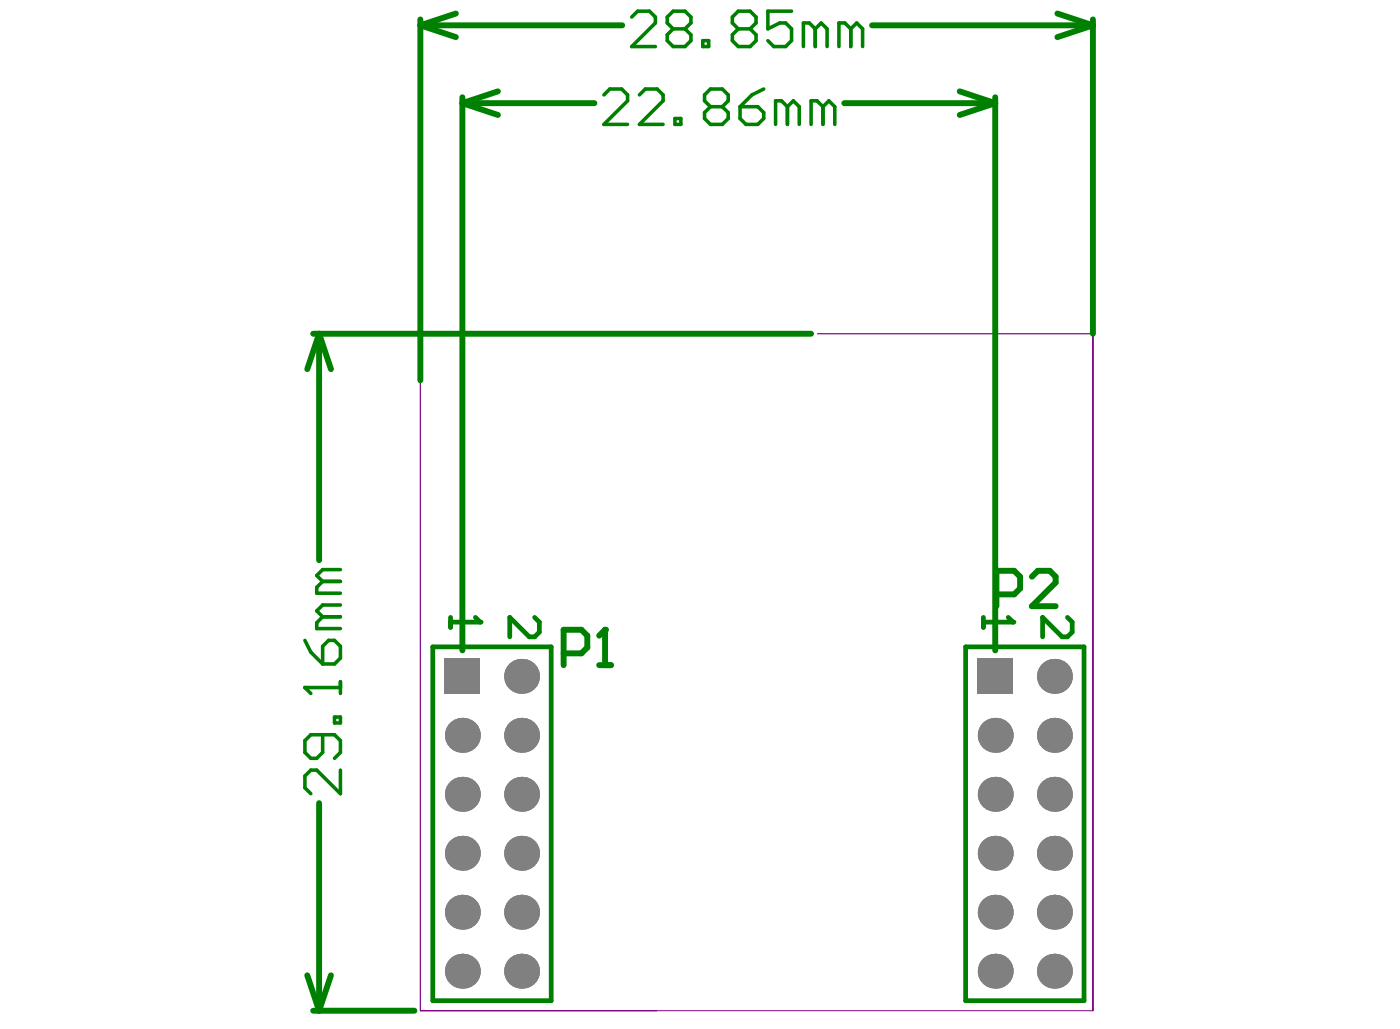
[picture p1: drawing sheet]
<svg xmlns="http://www.w3.org/2000/svg" width="274mm" height="201mm" viewBox="0 0 274 201" stroke-linecap="round" stroke-linejoin="round" font-family="sans-serif">
<path d="M82.2 42.2v23M82.2 74.3v123.2h46.2M159.9 65.2h53.8v132.3" fill="none" stroke="#800080" stroke-width=".23"/>
<path d="M213.7 65.2v132.3h-131.5" fill="none" stroke="#800080" stroke-width=".2"/>
<g fill="#808080">
<circle cx="90.4" cy="155.2" r="3.4"/>
<circle cx="90.4" cy="189.8" r="3.4"/>
<circle cx="90.4" cy="178.3" r="3.4"/>
<circle cx="90.4" cy="166.7" r="3.4"/>
<circle cx="90.4" cy="143.7" r="3.4"/>
<circle cx="102" cy="155.2" r="3.4"/>
<circle cx="206.2" cy="155.2" r="3.4"/>
<circle cx="102" cy="189.8" r="3.4"/>
<circle cx="102" cy="178.3" r="3.4"/>
<circle cx="102" cy="166.7" r="3.4"/>
<circle cx="102" cy="143.7" r="3.4"/>
<circle cx="102" cy="132.2" r="3.4"/>
<circle cx="206.2" cy="178.3" r="3.4"/>
<circle cx="206.2" cy="189.8" r="3.4"/>
<circle cx="206.2" cy="143.7" r="3.4"/>
<circle cx="206.2" cy="166.7" r="3.4"/>
<circle cx="206.2" cy="132.2" r="3.4"/>
<circle cx="194.6" cy="155.2" r="3.4"/>
<circle cx="194.6" cy="178.3" r="3.4"/>
<circle cx="194.6" cy="189.8" r="3.4"/>
<circle cx="194.6" cy="143.7" r="3.4"/>
<circle cx="194.6" cy="166.7" r="3.4"/>
</g>
<g fill="#808080">
<path d="M86.9 128.7h7v6.9h-7z" fill-rule="evenodd"/>
<path d="M191.1 128.7h7v6.9h-7z" fill-rule="evenodd"/>
<path d="M86.9 128.7h7v6.9h-7z" fill-rule="evenodd"/>
<path d="M191.1 128.7h7v6.9h-7z" fill-rule="evenodd"/>
</g>
<g fill="none" stroke="#008000" stroke-width="1.2">
<path d="M82.2 3.8v70.5M82.2 5l6.9 2.3M82.2 5h39.5M89.1 2.6l-6.9 2.4M90.4 19v108.1M97.4 17.9l-7 2.3M170.5 5h43.2M187.7 17.9l6.9 2.3M194.6 19v108.1M206.8 2.6l6.9 2.4M213.7 5l-6.9 2.3M213.7 3.8v61.4"/>
<path d="M90.4 20.2h25.8M90.4 20.2l7 2.3M165.1 20.2h29.5M194.6 20.2l-6.9 2.3M61.2 65.2h97.4M62.4 65.2l2.3 6.9M62.4 65.2l-2.3 6.9M62.4 65.2v44.3M62.4 156.9v40.6M60.1 190.6l2.3 6.9M61.2 197.5h19.8M64.7 190.6l-2.3 6.9"/>
</g>
<path d="M84.6 126.4h23.2v69.2h-23.2zM88.1 120.6v2M88.1 121.6h5.8M188.8 126.4h23.2v69.2h-23.2z" fill="none" stroke="#008000" stroke-width=".93"/>
<circle cx="93.9" cy="121.6" r=".46" fill="#008000"/>
<path d="M93 120.6l.9 1" fill="none" stroke="#008000" stroke-width=".93"/>
<path d="M59.6 134.4h7M66.6 133.2v2.3M63.1 143.6v3.4l-1.2 1.2h-1.1l-1.2-1.2v-2.3l1.2-1.1h4.6l1.2 1.1v2.3l-1.2 1.2M65.4 140.1h1.2v1.2h-1.2zM66.6 150.5v4.6l-4.7-4.6h-1.1l-1.2 1.1v2.4l1.2 1.1" fill="none" stroke="#008000" stroke-width=".69"/>
<circle cx="59.6" cy="134.4" r=".35" fill="#008000"/>
<path d="M63.1 113.6l-1.2 1.2v1.1h4.7M63.1 113.6h3.5M66.6 118.2h-3.5l-1.2 1.2 1.2 1.1M66.6 111.3h-3.5l-1.2 1.2 1.2 1.1M59.6 134.4l1.2 1.1M59.6 125.1l1.2 2.3 2.3 2.4M63.1 126.3l1.2-1.2h1.1l1.2 1.2v2.3l-1.2 1.2h-2.3zM63.1 120.5l-1.2 1.2v1.1h4.7M63.1 120.5h3.5" fill="none" stroke="#008000" stroke-width=".69"/>
<path d="M104.5 120.6l1 1v1.9l-1 1h-1l-3.8-3.9v3.9M208.7 120.6l1 1v1.9l-1 1h-1l-3.8-3.9v3.9" fill="none" stroke="#008000" stroke-width=".93"/>
<path d="M194.8 116.2h3.5l1.2-1.2v-2.3l-1.2-1.2h-3.5v7M201.8 112.7l1.1-1.2h2.4l1.1 1.2v1.1l-4.6 4.7h4.6M110.2 127.7h3.5l1.1-1.2v-2.3l-1.1-1.1h-3.5v6.9M117.2 130h2.3M118.3 123.1v6.9" fill="none" stroke="#008000" stroke-width="1.2"/>
<circle cx="118.3" cy="123.1" r=".58" fill="#008000"/>
<path d="M118.3 123.1l-1.1 1.1" fill="none" stroke="#008000" stroke-width="1.2"/>
<path d="M192.3 120.6v2M192.3 121.6h5.8" fill="none" stroke="#008000" stroke-width=".93"/>
<circle cx="198.1" cy="121.6" r=".46" fill="#008000"/>
<path d="M197.2 120.6l.9 1" fill="none" stroke="#008000" stroke-width=".93"/>
<g fill="none" stroke="#008000" stroke-width=".69">
<path d="M118.1 18.5l1.1-1.1h2.4l1.1 1.1v1.2l-4.6 4.6h4.6M123.5 3.3l1.2-1.1h2.3l1.2 1.1v1.2l-4.7 4.6h4.7M125 18.5l1.2-1.1h2.3l1.2 1.1v1.2l-4.7 4.6h4.7M131.6 5.6l-1.1 1.2v1.1l1.1 1.2h2.3l1.2-1.2v-1.1l-1.2-1.2M131.6 5.6l-1.1-1.1v-1.2l1.1-1.1h2.3l1.2 1.1v1.2l-1.2 1.1M131.6 5.6h2.3M137.4 7.9h1.2v1.2h-1.2zM144.4 5.6l-1.2 1.2v1.1l1.2 1.2h2.3l1.1-1.2v-1.1l-1.1-1.2M144.4 5.6l-1.2-1.1v-1.2l1.2-1.1h2.3l1.1 1.1v1.2l-1.1 1.1M144.4 5.6h2.3M149.3 17.4l-2.3 1.1-2.3 2.4M154.8 2.2h-4.6v3.4l2.3-1.1h1.1l1.2 1.1v2.3l-1.2 1.2h-2.3l-1.1-1.2"/>
<path d="M159.4 5.6l-1.1-1.1h-1.2v4.6M159.4 5.6v3.5M159.4 5.6l1.2-1.1 1.1 1.1v3.5M166.4 5.6l-1.2-1.1h-1.2v4.6M166.4 5.6v3.5M166.4 5.6l1.1-1.1 1.2 1.1v3.5M132 23.2h1.1v1.1h-1.1zM138.9 20.9l-1.1 1.1v1.2l1.1 1.1h2.3l1.2-1.1v-1.2l-1.2-1.1M138.9 20.9l-1.1-1.2v-1.2l1.1-1.1h2.3l1.2 1.1v1.2l-1.2 1.2M138.9 20.9h2.3M144.7 20.9h3.5l1.1 1.1v1.2l-1.1 1.1h-2.3l-1.2-1.1zM154 20.9l-1.2-1.2h-1.1v4.6"/>
<path d="M154 20.9v3.4M154 20.9l1.1-1.2 1.2 1.2v3.4M160.9 20.9l-1.1-1.2h-1.2v4.6M160.9 20.9v3.4M160.9 20.9l1.2-1.2 1.1 1.2v3.4"/>
</g>
</svg>
